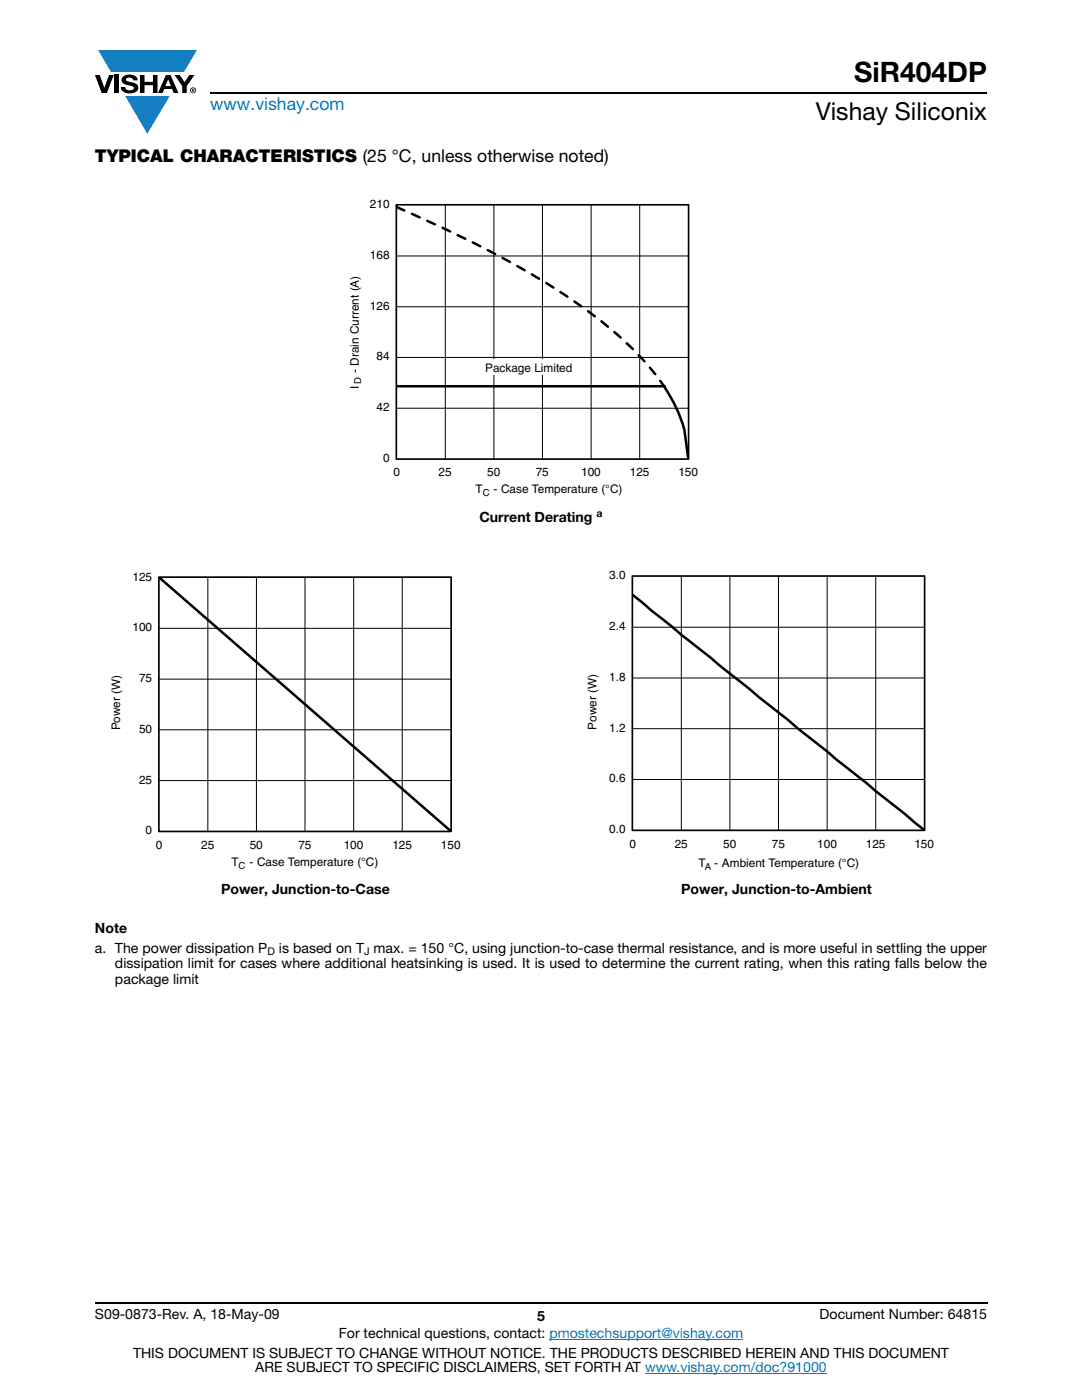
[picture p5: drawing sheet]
<svg xmlns="http://www.w3.org/2000/svg" width="216mm" height="279mm" viewBox="0 0 216 279" stroke-linecap="round" stroke-linejoin="round" font-family="sans-serif">
<defs><g id="words">
<text font-size="5.6" x="170.4" y="16.4">SiR404DP</text>
<text font-size="4.9" x="162.8" y="24">Vishay Siliconix</text>
<text font-size="3.5" fill="#007ec4" x="42" y="21.9">www.vishay.com</text>
<text font-size="3.5" x="18.9" y="32.3">TYPICAL CHARACTERISTICS (25 °C, unless otherwise noted)</text>
<g font-size="2.8">
<text x="95.7" y="104.1">Current Derating</text>
<text x="44.1" y="178.5">Power, Junction-to-Case</text>
<text x="135.9" y="178.5">Power, Junction-to-Ambient</text>
<text x="18.9" y="186.2">Note</text>
<text x="18.9" y="190.1">a. The power dissipation P</text>
<text x="55.6" y="190.1">is based on T max. = 150 °C, using junction-to-case thermal resistance, and is more useful in settling the upper</text>
<text x="22.9" y="193.3">dissipation limit for cases where additional heatsinking is used. It is used to determine the current rating, when this rating falls below the</text>
<text x="22.9" y="196.4">package limit</text>
<text x="18.9" y="263.3">S09-0873-Rev. A, 18-May-09</text>
<text x="107.2" y="263.6">5</text>
<text x="163.6" y="263.3">Document Number: 64815</text>
<text x="67.6" y="267.1">For technical questions, contact: pmostechsupport@vishay.com</text>
<text x="26.5" y="271">THIS DOCUMENT IS SUBJECT TO CHANGE WITHOUT NOTICE. THE PRODUCTS DESCRIBED HEREIN AND THIS DOCUMENT</text>
<text x="50.9" y="273.8">ARE SUBJECT TO SPECIFIC DISCLAIMERS, SET FORTH AT www.vishay.com/doc?91000</text>
</g>
<g font-size="2.4">
<text x="73.8" y="41.6">210</text>
<text x="73.8" y="51.7">168</text>
<text x="73.8" y="61.8">126</text>
<text x="75.1" y="71.9">84</text>
<text x="71.6" y="77.6" transform="rotate(-90 71.6 77.6)">I</text>
<text x="71.6" y="74.5" transform="rotate(-90 71.6 74.5)">- Drain Current (A)</text>
<text x="96.8" y="74.2">Package Limited</text>
<text x="75.1" y="82.1">42</text>
<text x="76.4" y="92.2">0</text>
<text x="78.5" y="95.1">0</text>
<text x="87.5" y="95.1">25</text>
<text x="97.2" y="95.1">50</text>
<text x="106.9" y="95.1">75</text>
<text x="116" y="95.1">100</text>
<text x="125.7" y="95.1">125</text>
<text x="135.4" y="95.1">150</text>
<text x="94.9" y="98.5">T</text>
<text x="98.5" y="98.5">- Case Temperature (°C)</text>
<text x="26.4" y="115.9">125</text>
<text x="121.6" y="115.6">3.0</text>
<text x="26.4" y="126">100</text>
<text x="121.6" y="125.8">2.4</text>
<text x="27.7" y="136.1">75</text>
<text x="121.6" y="135.9">1.8</text>
<text x="24" y="145.8" transform="rotate(-90 24 145.8)">Power (W)</text>
<text x="27.7" y="146.2">50</text>
<text x="119" y="145.6" transform="rotate(-90 119 145.6)">Power (W)</text>
<text x="121.6" y="146">1.2</text>
<text x="27.7" y="156.4">25</text>
<text x="121.6" y="156.1">0.6</text>
<text x="29" y="166.5">0</text>
<text x="121.6" y="166.3">0.0</text>
<text x="31.1" y="169.4">0</text>
<text x="40.1" y="169.4">25</text>
<text x="46.2" y="172.9">T</text>
<text x="49.8" y="172.9">- Case Temperature (°C)</text>
<text x="49.8" y="169.4">50</text>
<text x="59.5" y="169.4">75</text>
<text x="68.6" y="169.4">100</text>
<text x="78.3" y="169.4">125</text>
<text x="88" y="169.4">150</text>
<text x="125.6" y="169.2">0</text>
<text x="134.6" y="169.2">25</text>
<text x="139.4" y="173.1">T</text>
<text x="142.5" y="173.1">- Ambient Temperature (°C)</text>
<text x="144.3" y="169.2">50</text>
<text x="154" y="169.2">75</text>
<text x="163.1" y="169.2">100</text>
<text x="172.8" y="169.2">125</text>
<text x="182.5" y="169.2">150</text>
</g>
<g font-size="2.1">
<text x="119" y="103.3">a</text>
<text x="53.4" y="190.6">D</text>
<text x="72.6" y="190.6">J</text>
</g>
<g font-size="1.9">
<text x="72.1" y="76.6" transform="rotate(-90 72.1 76.6)">D</text>
<text x="96.3" y="99">C</text>
<text x="47.6" y="173.4">C</text>
<text x="140.6" y="173.6">A</text>
</g>
</g></defs>
<g fill="#147fc3">
<path d="M19.6 10h19.7l-2.6 4.3h-1.1h-13.5z"/>
<path d="M25 19.2h8.9l-4.5 7.5z"/>
</g>
<g fill="#000">
<path d="M18.9 15h1l.9 2.5 1-2.5h.9l-1.4 3.6h-1zM22.9 15h.9v3.6h-.9zM24.6 15.3a2.1 2.1 0 0 1 2.8 .3l.1 .4h-.9a.79 .79 0 0 0-.7-.5 .79 .79 0 0 0-.8 .4l.3 .3 1 .2a1.08 1.08 0 0 1 1.2 1 1.08 1.08 0 0 1-1.1 1.2 1.73 1.73 0 0 1-2.4-1.2h.9a.96 .96 0 0 0 .8 .6 .96 .96 0 0 0 .9-.4 1.31 1.31 0 0 0-1.2-.6 1.03 1.03 0 0 1-1.1-.6 1.03 1.03 0 0 1 .2-1.1zM27.9 15h.9v1.3h1.7v-1.3h.9v3.6h-.9v-1.6h-1.7v1.6h-.9zM34.8 15h1.1l.9 1.4 1-1.4h1l-1.5 2.2v1.4h-.9v-1.4z"/>
<path d="M33.6 15.9l.5 1.3h-1.1zM33.1 15l-1.6 3.6h1l.3-.8h1.5l.3 .8h1l-1.6-3.6z"/>
<path d="M38.4 17.8h.2v.2h-.2zM38.3 17.7v.7h.1v-.3l.4 .3-.2-.3 .2-.2-.1-.2z"/>
<path d="M38.1 18a.46 .46 0 0 1 .9 0 .46 .46 0 0 1-.9 0zM37.9 18a.6 .6 0 0 0 1.2 0 .6 .6 0 0 0-1.2 0z"/>
</g>
<path d="M42 18.6h155M18.9 260h178.1" fill="none" stroke="#000" stroke-width=".36"/>
<path d="M109.6 267.3h38.7M128.7 274h36.3" fill="none" stroke="#007ec4" stroke-width=".2"/>
<path d="M69.6 39.5h69.7v59.9h-69.7z" fill="#fff"/>
<path d="M79.1 51.1h58.3M88.9 40.9v50.7M98.5 40.9v50.7M108.2 40.9v50.7M118 40.9v50.7M127.6 40.9v50.7M79.1 71.3h58.3M79.1 61.2h58.3M79.1 81.5h58.3" fill="none" stroke="#000" stroke-width=".2"/>
<path d="M79.1 77.1h53.6M132.4 76.9a29.9 29.9 0 0 1 4.2 8.9l.7 5.8" fill="none" stroke="#000" stroke-width=".5"/>
<path d="M79.1 41.3a227.3 227.3 0 0 1 33.3 17.4 77.6 77.6 0 0 1 18.5 16.2l1.5 2" fill="none" stroke="#000" stroke-width=".5" stroke-dasharray="1.7 1.7"/>
<path d="M79.1 40.9h58.3v50.7h-58.3z" fill="none" stroke="#000" stroke-width=".34"/>
<g fill="#fff">
<path d="M95.4 71.8h19.9v3.1h-19.9z"/>
<path d="M22 113.8h69.9v60h-69.9z"/>
</g>
<path d="M41.5 115.2v50.7M51.2 115.2v50.7M60.9 115.2v50.7M70.6 115.2v50.7M80.3 115.2v50.7M31.8 135.5h58.2M31.8 125.4h58.2M31.8 155.8h58.2M31.8 145.6h58.2" fill="none" stroke="#000" stroke-width=".2"/>
<path d="M31.8 115.2l58.2 50.7" fill="none" stroke="#000" stroke-width=".5"/>
<path d="M31.7 115.2h58.3v50.7h-58.3z" fill="none" stroke="#000" stroke-width=".34"/>
<path d="M117 113.6h69.4v60.4h-69.4z" fill="#fff"/>
<path d="M136 115v50.7M145.6 115v50.7M155.3 115v50.7M165 115v50.7M174.7 115v50.7M126.2 135.3h58.3M126.2 125.2h58.3M126.2 155.6h58.3M126.2 145.4h58.3" fill="none" stroke="#000" stroke-width=".2"/>
<path d="M126.2 118.7l58.2 47" fill="none" stroke="#000" stroke-width=".5"/>
<path d="M126.2 115h58.3v50.7h-58.3z" fill="none" stroke="#000" stroke-width=".34"/>
<use href="#words"/>
</svg>
